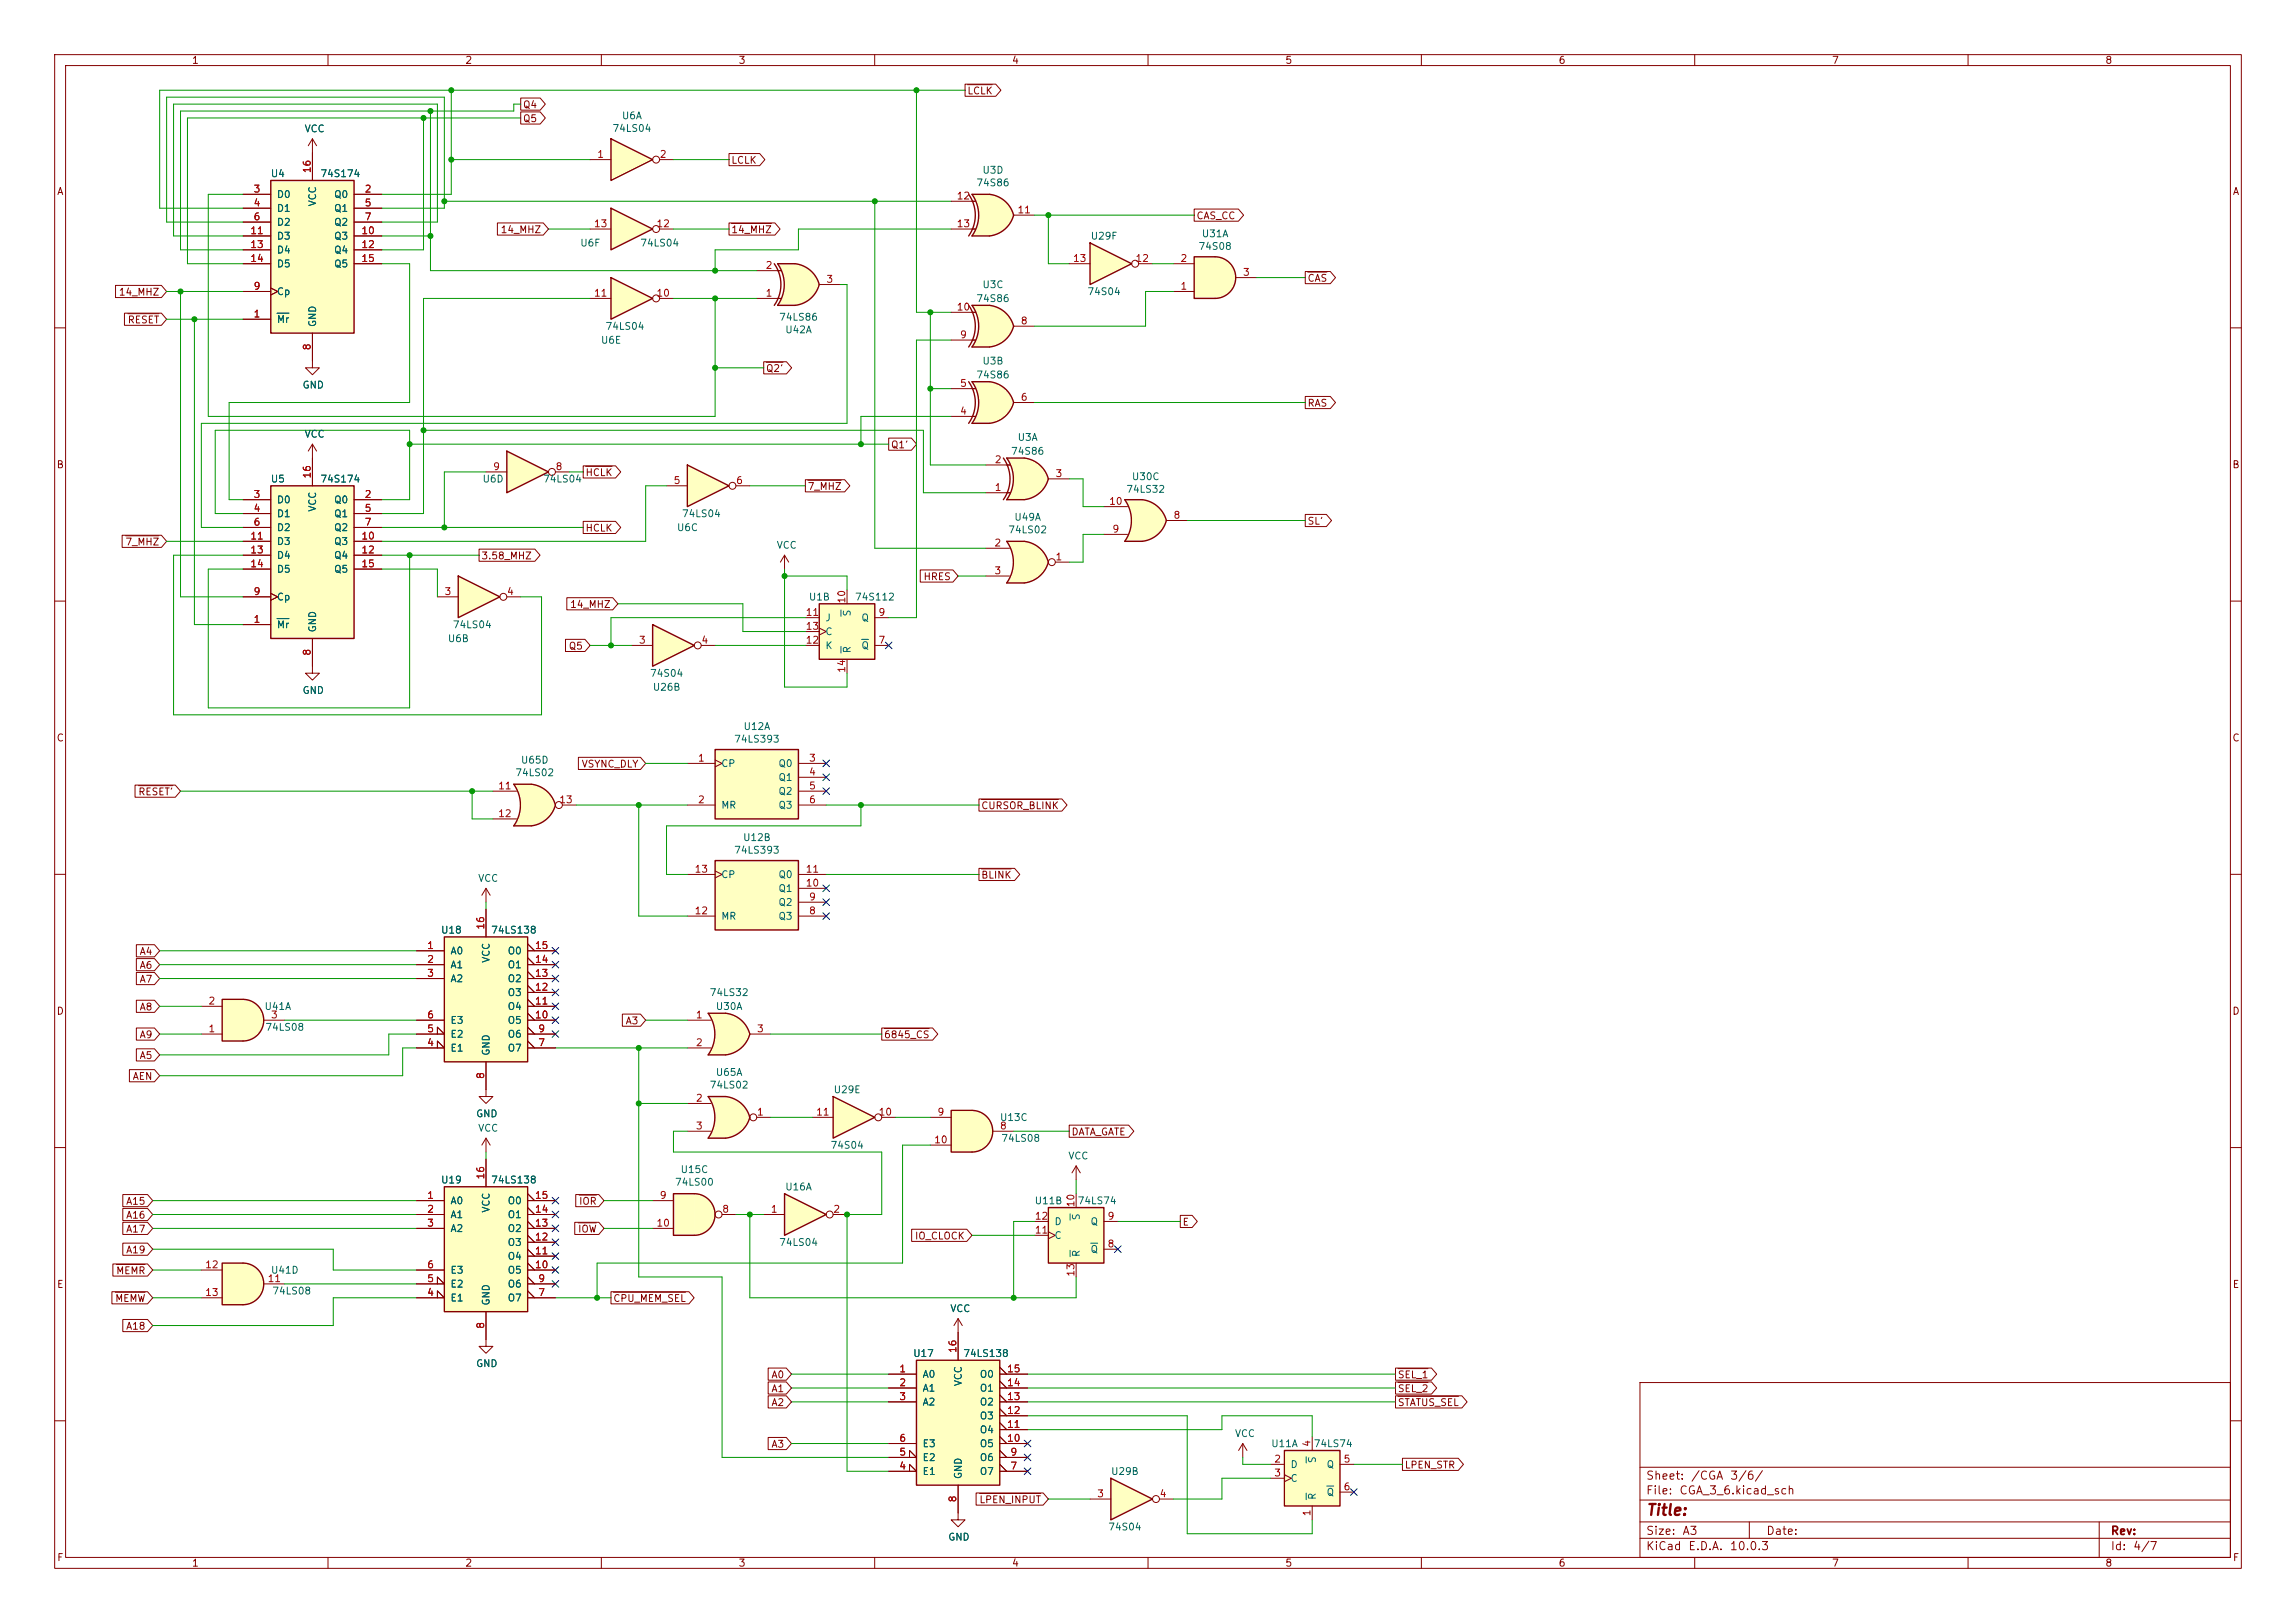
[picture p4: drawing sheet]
<svg xmlns="http://www.w3.org/2000/svg" width="420mm" height="297mm" viewBox="0 0 420 297" stroke-linecap="round" stroke-linejoin="round" font-family="sans-serif">
<defs><g id="words">
<text font-size="2" fill="#840000" x="301" y="277.8">Title:</text>
<g font-size="1.5" fill="#840000">
<text x="301" y="273.8">File:</text>
<text x="301" y="271.1">Sheet:</text>
<text x="307.1" y="273.8">CGA_3_6.kicad_sch</text>
<text x="309.2" y="271.1">/CGA</text>
<text x="316.4" y="271.1">3/6/</text>
<text x="301" y="281.2">Size:</text>
<text x="307.6" y="281.2">A3</text>
<text x="323" y="281.2">Date:</text>
<text x="386" y="281.2">Rev:</text>
<text x="301" y="284">KiCad</text>
<text x="308.7" y="284">E.D.A.</text>
<text x="316.3" y="284">10.0.3</text>
<text x="386" y="284">Id:</text>
<text x="390.1" y="284">4/7</text>
</g>
<g font-size="1.3" fill="#840000">
<text x="35" y="12">1</text>
<text x="85" y="12">2</text>
<text x="135" y="12">3</text>
<text x="185" y="12">4</text>
<text x="235" y="12">5</text>
<text x="285" y="12">6</text>
<text x="335" y="12">7</text>
<text x="385" y="12">8</text>
<text x="176.8" y="17.6">LCLK</text>
<text x="95.6" y="20.1">Q4</text>
<text x="95.6" y="22.7">Q5</text>
<text x="10.3" y="36">A</text>
<text x="133.7" y="30.3">LCLK</text>
<text x="408.3" y="36">A</text>
<text x="218.8" y="40.4">CAS_CC</text>
<text x="91.5" y="43">14_MHZ</text>
<text x="133.7" y="43">14_MHZ</text>
<text x="239.1" y="51.9">CAS</text>
<text x="21.6" y="54.4">14_MHZ</text>
<text x="23.3" y="59.5">RESET</text>
<text x="140" y="68.4">Q2'</text>
<text x="239.1" y="74.7">RAS</text>
<text x="162.9" y="82.3">Q1'</text>
<text x="10.3" y="86">B</text>
<text x="107" y="87.4">HCLK</text>
<text x="147.6" y="90">7_MHZ</text>
<text x="408.2" y="86">B</text>
<text x="22.8" y="100.1">7_MHZ</text>
<text x="107" y="97.6">HCLK</text>
<text x="239.1" y="96.3">SL'</text>
<text x="87.9" y="102.7">3.58_MHZ</text>
<text x="168.8" y="106.5">HRES</text>
<text x="104.2" y="111.6">14_MHZ</text>
<text x="103.9" y="119.2">Q5</text>
<text x="10.3" y="136">C</text>
<text x="408.2" y="136">C</text>
<text x="106.3" y="140.8">VSYNC_DLY</text>
<text x="25.2" y="145.8">RESET'</text>
<text x="179.4" y="148.4">CURSOR_BLINK</text>
<text x="179.4" y="161.1">BLINK</text>
<text x="25.4" y="177.6">A6</text>
<text x="25.4" y="175.1">A4</text>
<text x="10.3" y="186">D</text>
<text x="25.4" y="185.2">A8</text>
<text x="25.4" y="180.1">A7</text>
<text x="408.2" y="186">D</text>
<text x="25.4" y="190.3">A9</text>
<text x="114.3" y="187.8">A3</text>
<text x="161.6" y="190.3">6845_CS</text>
<text x="24.2" y="197.9">AEN</text>
<text x="25.4" y="194.1">A5</text>
<text x="195.9" y="208.1">DATA_GATE</text>
<text x="23" y="220.8">A15</text>
<text x="105.8" y="220.8">IOR</text>
<text x="23" y="223.3">A16</text>
<text x="23" y="225.9">A17</text>
<text x="105.6" y="225.9">IOW</text>
<text x="167.3" y="227.1">IO_CLOCK</text>
<text x="216.2" y="224.6">E</text>
<text x="21.1" y="233.5">MEMR</text>
<text x="23" y="229.7">A19</text>
<text x="10.3" y="236">E</text>
<text x="21" y="238.6">MEMW</text>
<text x="112.1" y="238.6">CPU_MEM_SEL</text>
<text x="408.3" y="236">E</text>
<text x="23" y="243.6">A18</text>
<text x="141" y="257.6">A2</text>
<text x="141" y="255.1">A1</text>
<text x="141" y="252.5">A0</text>
<text x="255.6" y="255.1">SEL_2</text>
<text x="255.6" y="252.5">SEL_1</text>
<text x="255.6" y="257.6">STATUS_SEL</text>
<text x="141" y="265.2">A3</text>
<text x="256.9" y="269">LPEN_STR</text>
<text x="179" y="275.4">LPEN_INPUT</text>
<text x="10.3" y="286">F</text>
<text x="35" y="287">1</text>
<text x="85" y="287">2</text>
<text x="135" y="287">3</text>
<text x="185" y="287">4</text>
<text x="235" y="287">5</text>
<text x="285" y="287">6</text>
<text x="335" y="287">7</text>
<text x="385" y="287">8</text>
<text x="408.3" y="286">F</text>
</g>
<g font-size="1.3" fill="#006464">
<text x="113.7" y="22.1">U6A</text>
<text x="55.6" y="24.5">VCC</text>
<text x="111.9" y="24.4">74LS04</text>
<text x="49.4" y="32.7">U4</text>
<text x="58.5" y="32.7">74S174</text>
<text x="178.5" y="34.4">74S86</text>
<text x="179.6" y="32.1">U3D</text>
<text x="50.5" y="36.5">D0</text>
<text x="50.5" y="39.1">D1</text>
<text x="50.5" y="41.6">D2</text>
<text x="58.1" y="37.9" transform="rotate(-90 58.1 37.9)">VCC</text>
<text x="61" y="36.5">Q0</text>
<text x="61" y="39.1">Q1</text>
<text x="61" y="41.6">Q2</text>
<text x="50.5" y="44.2">D3</text>
<text x="50.5" y="46.7">D4</text>
<text x="61" y="44.2">Q3</text>
<text x="61" y="46.7">Q4</text>
<text x="106" y="45.4">U6F</text>
<text x="117" y="45.4">74LS04</text>
<text x="199.4" y="44.2">U29F</text>
<text x="219.1" y="46">74S08</text>
<text x="219.7" y="43.7">U31A</text>
<text x="50.5" y="49.2">D5</text>
<text x="61" y="49.2">Q5</text>
<text x="179.6" y="53">U3C</text>
<text x="50.5" y="59.4">Mr</text>
<text x="50.5" y="54.3">Cp</text>
<text x="58.1" y="59.9" transform="rotate(-90 58.1 59.9)">GND</text>
<text x="142.4" y="59">74LS86</text>
<text x="178.5" y="55.6">74S86</text>
<text x="198.8" y="54.3">74S04</text>
<text x="109.8" y="63.2">U6E</text>
<text x="110.7" y="60.7">74LS04</text>
<text x="143.5" y="61.3">U42A</text>
<text x="55.2" y="71.4">GND</text>
<text x="178.5" y="69.6">74S86</text>
<text x="179.6" y="67">U3B</text>
<text x="55.6" y="80.4">VCC</text>
<text x="184.8" y="83.5">74S86</text>
<text x="186" y="81">U3A</text>
<text x="49.4" y="88.6">U5</text>
<text x="58.5" y="88.6">74S174</text>
<text x="88.2" y="88.6">U6D</text>
<text x="99.2" y="88.6">74LS04</text>
<text x="206.9" y="88.2">U30C</text>
<text x="50.5" y="92.4">D0</text>
<text x="50.5" y="95">D1</text>
<text x="58.1" y="93.7" transform="rotate(-90 58.1 93.7)">VCC</text>
<text x="61" y="92.4">Q0</text>
<text x="61" y="95">Q1</text>
<text x="124.6" y="95">74LS04</text>
<text x="185.4" y="95.6">U49A</text>
<text x="205.9" y="90.5">74LS32</text>
<text x="50.5" y="97.5">D2</text>
<text x="50.5" y="100">D3</text>
<text x="61" y="97.5">Q2</text>
<text x="61" y="100">Q3</text>
<text x="123.7" y="97.5">U6C</text>
<text x="142" y="100.7">VCC</text>
<text x="184.3" y="97.9">74LS02</text>
<text x="50.5" y="102.6">D4</text>
<text x="50.5" y="105.1">D5</text>
<text x="61" y="102.6">Q4</text>
<text x="61" y="105.1">Q5</text>
<text x="50.5" y="110.2">Cp</text>
<text x="147.9" y="110.2">U1B</text>
<text x="155.9" y="112.9" transform="rotate(-90 155.9 112.9)">S</text>
<text x="156.3" y="110.2">74S112</text>
<text x="50.5" y="115.3">Mr</text>
<text x="58.1" y="115.8" transform="rotate(-90 58.1 115.8)">GND</text>
<text x="81.8" y="117.8">U6B</text>
<text x="82.7" y="115.3">74LS04</text>
<text x="150.9" y="114">J</text>
<text x="150.9" y="119.1">K</text>
<text x="150.9" y="116.5">C</text>
<text x="155.9" y="119.6" transform="rotate(-90 155.9 119.6)">R</text>
<text x="157.5" y="119.1">Q</text>
<text x="157.5" y="114">Q</text>
<text x="118.8" y="124.2">74S04</text>
<text x="55.2" y="127.3">GND</text>
<text x="119.3" y="126.7">U26B</text>
<text x="134.2" y="136.2">74LS393</text>
<text x="135.9" y="133.9">U12A</text>
<text x="94.2" y="142.3">74LS02</text>
<text x="95.2" y="140">U65D</text>
<text x="131.8" y="140.7">CP</text>
<text x="142.3" y="140.7">Q0</text>
<text x="142.3" y="143.2">Q1</text>
<text x="131.8" y="148.3">MR</text>
<text x="142.3" y="145.8">Q2</text>
<text x="142.3" y="148.3">Q3</text>
<text x="135.8" y="154.2">U12B</text>
<text x="87.4" y="161.7">VCC</text>
<text x="131.8" y="161">CP</text>
<text x="134.2" y="156.5">74LS393</text>
<text x="142.3" y="161">Q0</text>
<text x="142.3" y="166.1">Q2</text>
<text x="142.3" y="163.5">Q1</text>
<text x="80.6" y="171.2">U18</text>
<text x="89.7" y="171.2">74LS138</text>
<text x="131.8" y="168.6">MR</text>
<text x="142.3" y="168.6">Q3</text>
<text x="82.3" y="175">A0</text>
<text x="82.3" y="177.5">A1</text>
<text x="89.9" y="176.3" transform="rotate(-90 89.9 176.3)">VCC</text>
<text x="92.8" y="177.5">O1</text>
<text x="92.8" y="175">O0</text>
<text x="48.3" y="185.1">U41A</text>
<text x="82.3" y="180">A2</text>
<text x="92.8" y="185.1">O4</text>
<text x="92.8" y="182.6">O3</text>
<text x="92.8" y="180">O2</text>
<text x="129.7" y="182.6">74LS32</text>
<text x="130.8" y="185.1">U30A</text>
<text x="48.4" y="188.9">74LS08</text>
<text x="82.3" y="190.2">E2</text>
<text x="82.3" y="187.7">E3</text>
<text x="92.8" y="190.2">O6</text>
<text x="92.8" y="187.7">O5</text>
<text x="82.3" y="192.7">E1</text>
<text x="89.9" y="193.3" transform="rotate(-90 89.9 193.3)">GND</text>
<text x="92.8" y="192.7">O7</text>
<text x="130.8" y="197.2">U65A</text>
<text x="129.7" y="199.5">74LS02</text>
<text x="152.4" y="200.4">U29E</text>
<text x="87" y="204.8">GND</text>
<text x="87.4" y="207.4">VCC</text>
<text x="182.8" y="205.4">U13C</text>
<text x="183.1" y="209.3">74LS08</text>
<text x="124.4" y="215">U15C</text>
<text x="151.8" y="210.5">74S04</text>
<text x="195.3" y="212.5">VCC</text>
<text x="80.6" y="216.9">U19</text>
<text x="82.3" y="220.7">A0</text>
<text x="89.7" y="216.9">74LS138</text>
<text x="92.8" y="220.7">O0</text>
<text x="123.4" y="217.3">74LS00</text>
<text x="143.5" y="218.1">U16A</text>
<text x="189.2" y="220.7">U11B</text>
<text x="197" y="220.7">74LS74</text>
<text x="82.3" y="223.2">A1</text>
<text x="82.3" y="225.8">A2</text>
<text x="89.9" y="222" transform="rotate(-90 89.9 222)">VCC</text>
<text x="92.8" y="225.8">O2</text>
<text x="92.8" y="223.2">O1</text>
<text x="192.8" y="227">C</text>
<text x="192.8" y="224.5">D</text>
<text x="197.8" y="223.4" transform="rotate(-90 197.8 223.4)">S</text>
<text x="199.4" y="224.5">Q</text>
<text x="49.5" y="233.4">U41D</text>
<text x="82.3" y="233.4">E3</text>
<text x="92.8" y="233.4">O5</text>
<text x="92.8" y="230.8">O4</text>
<text x="92.8" y="228.3">O3</text>
<text x="142.4" y="228.3">74LS04</text>
<text x="197.8" y="230.1" transform="rotate(-90 197.8 230.1)">R</text>
<text x="199.4" y="229.6">Q</text>
<text x="49.7" y="237.2">74LS08</text>
<text x="82.3" y="238.5">E1</text>
<text x="82.3" y="235.9">E2</text>
<text x="89.9" y="239" transform="rotate(-90 89.9 239)">GND</text>
<text x="92.8" y="238.5">O7</text>
<text x="92.8" y="235.9">O6</text>
<text x="173.7" y="240.4">VCC</text>
<text x="87" y="250.5">GND</text>
<text x="166.9" y="248.6">U17</text>
<text x="176.1" y="248.6">74LS138</text>
<text x="168.7" y="252.4">A0</text>
<text x="168.7" y="255">A1</text>
<text x="168.7" y="257.5">A2</text>
<text x="176.2" y="253.8" transform="rotate(-90 176.2 253.8)">VCC</text>
<text x="179.1" y="257.5">O2</text>
<text x="179.1" y="255">O1</text>
<text x="179.1" y="252.4">O0</text>
<text x="179.1" y="262.6">O4</text>
<text x="179.1" y="260.1">O3</text>
<text x="225.8" y="263.3">VCC</text>
<text x="168.7" y="267.7">E2</text>
<text x="168.7" y="265.1">E3</text>
<text x="179.1" y="267.7">O6</text>
<text x="179.1" y="265.1">O5</text>
<text x="232.4" y="265.1">U11A</text>
<text x="236" y="268.9">D</text>
<text x="240.2" y="265.1">74LS74</text>
<text x="241" y="267.9" transform="rotate(-90 241 267.9)">S</text>
<text x="242.6" y="268.9">Q</text>
<text x="168.7" y="270.2">E1</text>
<text x="176.2" y="270.8" transform="rotate(-90 176.2 270.8)">GND</text>
<text x="179.1" y="270.2">O7</text>
<text x="203.1" y="270.2">U29B</text>
<text x="236" y="271.5">C</text>
<text x="241" y="274.6" transform="rotate(-90 241 274.6)">R</text>
<text x="242.6" y="274">Q</text>
<text x="202.6" y="280.4">74S04</text>
<text x="173.4" y="282.2">GND</text>
</g>
<g font-size="1.3" fill="#a90000">
<text x="109.1" y="29.2">1</text>
<text x="120.6" y="29.2">2</text>
<text x="46.3" y="35.5">3</text>
<text x="57.1" y="31.8" transform="rotate(-90 57.1 31.8)">16</text>
<text x="66.6" y="35.5">2</text>
<text x="46.3" y="38.1">4</text>
<text x="46.3" y="40.6">6</text>
<text x="66.6" y="38.1">5</text>
<text x="66.6" y="40.6">7</text>
<text x="108.5" y="41.9">13</text>
<text x="120" y="41.9">12</text>
<text x="174.9" y="36.8">12</text>
<text x="174.9" y="41.9">13</text>
<text x="186" y="39.3">11</text>
<text x="45.7" y="43.2">11</text>
<text x="45.7" y="45.7">13</text>
<text x="66" y="43.2">10</text>
<text x="66" y="45.7">12</text>
<text x="45.7" y="48.2">14</text>
<text x="46.3" y="53.3">9</text>
<text x="66" y="48.2">15</text>
<text x="139.9" y="49.5">2</text>
<text x="151.1" y="52">3</text>
<text x="196.2" y="48.2">13</text>
<text x="207.6" y="48.2">12</text>
<text x="215.8" y="53.3">1</text>
<text x="215.8" y="48.2">2</text>
<text x="227.3" y="50.8">3</text>
<text x="46.3" y="58.4">1</text>
<text x="108.5" y="54.6">11</text>
<text x="120" y="54.6">10</text>
<text x="139.9" y="54.6">1</text>
<text x="174.9" y="57.1">10</text>
<text x="186.6" y="59.7">8</text>
<text x="57.1" y="64.2" transform="rotate(-90 57.1 64.2)">8</text>
<text x="175.5" y="62.2">9</text>
<text x="175.5" y="71.1">5</text>
<text x="175.5" y="76.2">4</text>
<text x="186.6" y="73.6">6</text>
<text x="57.1" y="87.7" transform="rotate(-90 57.1 87.7)">16</text>
<text x="90.1" y="86.3">9</text>
<text x="101.5" y="86.3">8</text>
<text x="123.1" y="88.9">5</text>
<text x="134.5" y="88.9">6</text>
<text x="181.9" y="85.1">2</text>
<text x="193" y="87.6">3</text>
<text x="46.3" y="91.4">3</text>
<text x="46.3" y="94">4</text>
<text x="66.6" y="91.4">2</text>
<text x="66.6" y="94">5</text>
<text x="181.9" y="90.1">1</text>
<text x="202.8" y="92.7">10</text>
<text x="214.6" y="95.2">8</text>
<text x="45.7" y="99">11</text>
<text x="45.7" y="101.6">13</text>
<text x="46.3" y="96.5">6</text>
<text x="66" y="99">10</text>
<text x="66" y="101.6">12</text>
<text x="66.6" y="96.5">7</text>
<text x="181.8" y="100.3">2</text>
<text x="203.4" y="97.8">9</text>
<text x="45.7" y="104.1">14</text>
<text x="66" y="104.1">15</text>
<text x="181.8" y="105.4">3</text>
<text x="193" y="102.8">1</text>
<text x="46.3" y="109.2">9</text>
<text x="81.2" y="109.2">3</text>
<text x="92.6" y="109.2">4</text>
<text x="147.3" y="113">11</text>
<text x="154.9" y="110.5" transform="rotate(-90 154.9 110.5)">10</text>
<text x="160.6" y="113">9</text>
<text x="46.3" y="114.3">1</text>
<text x="116.8" y="118.1">3</text>
<text x="128.2" y="118.1">4</text>
<text x="147.3" y="118.1">12</text>
<text x="147.3" y="115.5">13</text>
<text x="160.6" y="118.1">7</text>
<text x="57.1" y="120.1" transform="rotate(-90 57.1 120.1)">8</text>
<text x="154.9" y="123.2" transform="rotate(-90 154.9 123.2)">14</text>
<text x="127.6" y="139.7">1</text>
<text x="147.9" y="139.7">3</text>
<text x="147.9" y="142.2">4</text>
<text x="91" y="144.8">11</text>
<text x="91" y="149.8">12</text>
<text x="102.2" y="147.3">13</text>
<text x="127.6" y="147.3">2</text>
<text x="147.9" y="144.8">5</text>
<text x="147.9" y="147.3">6</text>
<text x="127" y="160">13</text>
<text x="147.3" y="160">11</text>
<text x="127" y="167.6">12</text>
<text x="147.3" y="162.5">10</text>
<text x="147.9" y="167.6">8</text>
<text x="147.9" y="165.1">9</text>
<text x="78" y="174">1</text>
<text x="88.9" y="170.2" transform="rotate(-90 88.9 170.2)">16</text>
<text x="97.7" y="174">15</text>
<text x="78" y="176.5">2</text>
<text x="78" y="179">3</text>
<text x="97.7" y="179">13</text>
<text x="97.7" y="176.5">14</text>
<text x="38" y="184.1">2</text>
<text x="97.7" y="184.1">11</text>
<text x="97.7" y="181.6">12</text>
<text x="38" y="189.2">1</text>
<text x="49.5" y="186.7">3</text>
<text x="78" y="191.7">4</text>
<text x="78" y="189.2">5</text>
<text x="78" y="186.7">6</text>
<text x="97.7" y="186.7">10</text>
<text x="98.4" y="191.7">7</text>
<text x="98.4" y="189.2">9</text>
<text x="127.2" y="186.7">1</text>
<text x="127.2" y="191.7">2</text>
<text x="138.4" y="189.2">3</text>
<text x="88.9" y="197.6" transform="rotate(-90 88.9 197.6)">8</text>
<text x="127.2" y="201.9">2</text>
<text x="127.2" y="207">3</text>
<text x="138.4" y="204.4">1</text>
<text x="149.2" y="204.4">11</text>
<text x="160.6" y="204.4">10</text>
<text x="170.8" y="209.5">10</text>
<text x="171.4" y="204.4">9</text>
<text x="182.8" y="207">8</text>
<text x="88.9" y="215.9" transform="rotate(-90 88.9 215.9)">16</text>
<text x="78" y="219.7">1</text>
<text x="97.7" y="219.7">15</text>
<text x="120.6" y="219.7">9</text>
<text x="196.8" y="221" transform="rotate(-90 196.8 221)">10</text>
<text x="78" y="222.2">2</text>
<text x="78" y="224.8">3</text>
<text x="97.7" y="227.3">12</text>
<text x="97.7" y="224.8">13</text>
<text x="97.7" y="222.2">14</text>
<text x="120" y="224.8">10</text>
<text x="132" y="222.2">8</text>
<text x="140.9" y="222.2">1</text>
<text x="152.3" y="222.2">2</text>
<text x="189.2" y="226">11</text>
<text x="189.2" y="223.5">12</text>
<text x="202.5" y="223.5">9</text>
<text x="37.4" y="232.4">12</text>
<text x="78" y="232.4">6</text>
<text x="97.7" y="232.4">10</text>
<text x="97.7" y="229.8">11</text>
<text x="196.8" y="233.7" transform="rotate(-90 196.8 233.7)">13</text>
<text x="202.5" y="228.6">8</text>
<text x="37.4" y="237.5">13</text>
<text x="48.9" y="234.9">11</text>
<text x="78" y="237.5">4</text>
<text x="78" y="234.9">5</text>
<text x="98.4" y="237.5">7</text>
<text x="98.4" y="234.9">9</text>
<text x="88.9" y="243.3" transform="rotate(-90 88.9 243.3)">8</text>
<text x="164.4" y="251.4">1</text>
<text x="175.2" y="247.7" transform="rotate(-90 175.2 247.7)">16</text>
<text x="184.1" y="251.4">15</text>
<text x="164.4" y="254">2</text>
<text x="164.4" y="256.5">3</text>
<text x="184.1" y="256.5">13</text>
<text x="184.1" y="254">14</text>
<text x="184.1" y="261.6">11</text>
<text x="184.1" y="259.1">12</text>
<text x="164.4" y="269.2">4</text>
<text x="164.4" y="266.7">5</text>
<text x="164.4" y="264.1">6</text>
<text x="184.1" y="264.1">10</text>
<text x="184.7" y="269.2">7</text>
<text x="184.7" y="266.7">9</text>
<text x="233" y="267.9">2</text>
<text x="240" y="264.9" transform="rotate(-90 240 264.9)">4</text>
<text x="245.7" y="267.9">5</text>
<text x="175.2" y="275" transform="rotate(-90 175.2 275)">8</text>
<text x="200.6" y="274.3">3</text>
<text x="212" y="274.3">4</text>
<text x="233" y="270.5">3</text>
<text x="245.7" y="273">6</text>
<text x="240" y="277.6" transform="rotate(-90 240 277.6)">1</text>
</g>
</g></defs>
<g fill="none" stroke="#840000" stroke-width=".18">
<path d="M10 10h400v277h-400zM12 12h396v273h-396zM60 10v2M110 10v2M160 10v2M210 10v2M260 10v2M310 10v2M360 10v2M10 60h2M408 60h2M10 110h2"/>
<path d="M408 110h2M10 160h2M408 160h2M10 210h2M408 210h2M300 253h108v32h-108zM10 260h2M300 278.5h108M300 274.5h108M300 268.5h108M320 278.5v3M384 278.5v6.5"/>
<path d="M408 260h2M60 285v2M110 285v2M160 285v2M210 285v2M260 285v2M300 281.5h108M310 285v2M360 285v2"/>
</g>
<path d="M94 143.5h3.2M94 151.1h3.2" fill="none" stroke="#ffffc2" stroke-width=".18"/>
<g fill="#ffffc2" stroke="#ffffc2" stroke-width=".18">
<path d="M96.6 146l5 1.3a5.2 5.2 0 0 1-4.4 3.8z"/>
<path d="M97.2 143.5a5.1 5.1 0 0 1 4.4 3.8l-5 1.3z"/>
</g>
<path d="M94 143.5h3.2v7.6h-3.2a6.7 6.7 0 0 0 0-7.6z" fill="#ffffc2"/>
<path d="M101.6 147.3a5.2 5.2 0 0 1-4.4 3.8h-3.2a6.6 6.6 0 0 0 0-7.6h3.2a5.1 5.1 0 0 1 4.4 3.8" fill="none" stroke="#840000" stroke-width=".25"/>
<g fill="none" stroke="#840000" stroke-width=".18">
<path d="M90.2 144.8h4.3M90.2 149.9h4.3M102.9 147.3h2.5"/>
<circle cx="102.2" cy="147.3" r=".63"/>
</g>
<path d="M149.9 110.5h10.1v10.2h-10.1z" fill="#ffffc2"/>
<path d="M149.9 110.5h10.1v10.2h-10.1z" fill="none" stroke="#840000" stroke-width=".25"/>
<path d="M147.3 118.1h2.6M147.3 113h2.6M147.3 115.6h2.6M149.9 114.9l1.2 .7-1.2 .6M154.9 108v2.5M160 118.1h2.6M160 113h2.6M154.9 120.7v2.5" fill="none" stroke="#840000" stroke-width=".18"/>
<path d="M153.8 111.6v1.2M153.8 118.3v1.2M157.6 117h1.3" fill="none" stroke="#006464" stroke-width=".18"/>
<path d="M49.5 33h15.3v28h-15.3z" fill="#ffffc2"/>
<path d="M49.5 33h15.3v28h-15.3z" fill="none" stroke="#840000" stroke-width=".25"/>
<g fill="none" stroke="#840000" stroke-width=".18">
<path d="M44.4 35.6h5.1M44.4 38.1h5.1M57.1 27.9v5.1M64.8 35.6h5M64.8 38.1h5M44.4 58.4h5.1M44.4 40.6h5.1M44.4 53.3h5.1M44.4 43.2h5.1M44.4 45.7h5.1M44.4 48.3h5.1M49.5 52.7l1.3 .6-1.3 .7"/>
<path d="M64.8 40.6h5M64.8 43.2h5M64.8 45.7h5M64.8 48.3h5M57.1 61v5"/>
</g>
<path d="M50.7 57.3h2.2" fill="none" stroke="#006464" stroke-width=".18"/>
<path d="M130.8 157.5h15.2v12.7h-15.2z" fill="#ffffc2"/>
<path d="M130.8 157.5h15.2v12.7h-15.2z" fill="none" stroke="#840000" stroke-width=".25"/>
<path d="M130.8 159.4l1.3 .6-1.3 .7M125.7 167.6h5.1M125.7 160h5.1M146 167.6h5.1M146 165.1h5.1M146 162.6h5.1M146 160h5.1" fill="none" stroke="#840000" stroke-width=".18"/>
<path d="M129.5 185.4h3.2M129.5 193h3.2" fill="none" stroke="#ffffc2" stroke-width=".18"/>
<g fill="#ffffc2" stroke="#ffffc2" stroke-width=".18">
<path d="M132.1 187.9l5.1 1.3a5.2 5.2 0 0 1-4.5 3.8z"/>
<path d="M132.7 185.4a5.1 5.1 0 0 1 4.5 3.8l-5 1.3z"/>
</g>
<path d="M129.5 185.4h3.2v7.6h-3.2a6.7 6.7 0 0 0 0-7.6z" fill="#ffffc2"/>
<path d="M132.7 185.4h-3.2a6.6 6.6 0 0 1 0 7.6h3.2M132.7 185.4a5.2 5.2 0 0 1 4.5 3.8 5.2 5.2 0 0 1-4.5 3.8" fill="none" stroke="#840000" stroke-width=".25"/>
<path d="M125.7 186.7h4.3M125.7 191.8h4.3M137.2 189.2h3.8" fill="none" stroke="#840000" stroke-width=".18"/>
<path d="M129.5 200.7h3.2M129.5 208.3h3.2" fill="none" stroke="#ffffc2" stroke-width=".18"/>
<g fill="#ffffc2" stroke="#ffffc2" stroke-width=".18">
<path d="M132.1 203.1l5.1 1.4a5.2 5.2 0 0 1-4.5 3.8z"/>
<path d="M132.7 200.7a5.1 5.1 0 0 1 4.5 3.8l-5 1.3z"/>
</g>
<path d="M129.5 200.7h3.2v7.6h-3.2a6.7 6.7 0 0 0 0-7.6z" fill="#ffffc2"/>
<path d="M132.7 200.7h-3.2a6.6 6.6 0 0 1 0 7.6h3.2M132.7 200.7a5.2 5.2 0 0 1 4.5 3.8 5.2 5.2 0 0 1-4.5 3.8" fill="none" stroke="#840000" stroke-width=".25"/>
<g fill="none" stroke="#840000" stroke-width=".18">
<path d="M125.7 201.9h4.3M125.7 207h4.3M138.4 204.5h2.6"/>
<circle cx="137.8" cy="204.5" r=".63"/>
</g>
<path d="M152.4 200.7l7.6 3.8-7.6 3.8z" fill="#ffffc2"/>
<path d="M152.4 200.7l7.6 3.8-7.6 3.8z" fill="none" stroke="#840000" stroke-width=".25"/>
<g fill="none" stroke="#840000" stroke-width=".18">
<path d="M148.6 204.5h3.8M161.3 204.5h2.5"/>
<circle cx="160.7" cy="204.5" r=".63"/>
</g>
<path d="M119.4 114.3l7.6 3.8-7.6 3.8z" fill="#ffffc2"/>
<path d="M119.4 114.3l7.6 3.8-7.6 3.8z" fill="none" stroke="#840000" stroke-width=".25"/>
<g fill="none" stroke="#840000" stroke-width=".18">
<path d="M115.6 118.1h3.8M128.3 118.1h2.5"/>
<circle cx="127.6" cy="118.1" r=".63"/>
</g>
<path d="M177.8 203.2a3.8 3.8 0 0 1 3.8 3.8 3.8 3.8 0 0 1-3.8 3.8z" fill="#ffffc2" stroke="#ffffc2" stroke-width=".18"/>
<path d="M174 203.2h3.8v7.6h-3.8z" fill="#ffffc2"/>
<path d="M174 203.2h3.8a3.8 3.8 0 0 1 3.8 3.8 3.8 3.8 0 0 1-3.8 3.8h-3.8z" fill="none" stroke="#840000" stroke-width=".25"/>
<path d="M143.5 101.6l-.8 1.3M143.5 101.6l.8 1.3M143.5 101.6v2.5M88.9 162.6l-.8 1.2M88.9 162.6l.8 1.2M88.9 162.6v2.5M170.2 204.5h3.8M170.2 209.6h3.8M181.6 207h3.8" fill="none" stroke="#840000" stroke-width=".18"/>
<path d="M44.4 182.9a3.8 3.8 0 0 1 3.8 3.8 3.8 3.8 0 0 1-3.8 3.8z" fill="#ffffc2" stroke="#ffffc2" stroke-width=".18"/>
<path d="M40.6 182.9h3.8v7.6h-3.8z" fill="#ffffc2"/>
<path d="M40.6 182.9h3.8a3.8 3.8 0 0 1 3.8 3.8 3.8 3.8 0 0 1-3.8 3.8h-3.8z" fill="none" stroke="#840000" stroke-width=".25"/>
<path d="M36.8 189.2h3.8M36.8 184.2h3.8M48.3 186.7h3.8" fill="none" stroke="#840000" stroke-width=".18"/>
<path d="M81.3 171.5h15.2v22.8h-15.2z" fill="#ffffc2"/>
<path d="M81.3 171.5h15.2v22.8h-15.2z" fill="none" stroke="#840000" stroke-width=".25"/>
<g fill="none" stroke="#840000" stroke-width=".18">
<path d="M76.2 174h5.1M76.2 176.5h5.1M76.2 179.1h5.1M88.9 166.4v5.1M96.5 174h5.1M96.5 176.5h5.1M96.5 179.1h5.1M96.5 177.8l1.3 1.3M96.5 175.3l1.3 1.2M96.5 172.7l1.3 1.3M76.2 191.8h5.1l-1.3-1.3v1.3M76.2 189.2h5.1l-1.3-1.2v1.2"/>
<path d="M76.2 186.7h5.1M88.9 194.3v5.1M96.5 191.8h5.1M96.5 189.2h5.1M96.5 186.7h5.1M96.5 190.5l1.3 1.3M96.5 188l1.3 1.2M96.5 185.4l1.3 1.3M96.5 184.2h5.1M96.5 182.9l1.3 1.3M96.5 181.6h5.1M96.5 180.3l1.3 1.3"/>
</g>
<path d="M143.5 218.4l7.6 3.8-7.6 3.9z" fill="#ffffc2"/>
<path d="M143.5 218.4l7.6 3.8-7.6 3.9z" fill="none" stroke="#840000" stroke-width=".25"/>
<g fill="none" stroke="#840000" stroke-width=".18">
<path d="M139.7 222.2h3.8M152.4 222.2h2.5"/>
<circle cx="151.8" cy="222.2" r=".63"/>
</g>
<path d="M127 218.4a3.8 3.8 0 0 1 3.8 3.8 3.8 3.8 0 0 1-3.8 3.9z" fill="#ffffc2" stroke="#ffffc2" stroke-width=".18"/>
<path d="M123.2 218.4h3.8v7.7h-3.8z" fill="#ffffc2"/>
<path d="M123.2 218.4h3.8a3.8 3.8 0 0 1 3.8 3.8 3.8 3.8 0 0 1-3.8 3.9h-3.8z" fill="none" stroke="#840000" stroke-width=".25"/>
<g fill="none" stroke="#840000" stroke-width=".18">
<path d="M57.1 25.4l-.7 1.3M57.1 25.4l.8 1.3M57.1 25.4v2.5M88.9 199.4v1.3h1.3l-1.3 1.2-1.3-1.2h1.3M119.4 219.7h3.8M119.4 224.8h3.8M132.1 222.2h2.5M175.3 276.9v1.2h1.2l-1.2 1.3-1.3-1.3h1.3"/>
<circle cx="131.4" cy="222.2" r=".63"/>
</g>
<path d="M205.7 99.1h3.2M205.7 91.4h3.2" fill="none" stroke="#ffffc2" stroke-width=".18"/>
<g fill="#ffffc2" stroke="#ffffc2" stroke-width=".18">
<path d="M208.9 91.4a5.2 5.2 0 0 1 4.5 3.9l-5.1 1.3z"/>
<path d="M208.4 94l5 1.2a5.1 5.1 0 0 1-4.5 3.9z"/>
</g>
<path d="M205.7 91.4h3.2v7.7h-3.2a6.6 6.6 0 0 0 0-7.7z" fill="#ffffc2"/>
<path d="M208.9 91.4h-3.2a6.6 6.6 0 0 1 0 7.7h3.2M208.9 91.4a5.2 5.2 0 0 1 4.5 3.9M213.4 95.2a5.1 5.1 0 0 1-4.5 3.9" fill="none" stroke="#840000" stroke-width=".25"/>
<path d="M201.9 97.8h4.3M201.9 92.7h4.3M213.4 95.3h3.8" fill="none" stroke="#840000" stroke-width=".18"/>
<path d="M184.1 99.1h3.2M184.1 106.7h3.2" fill="none" stroke="#ffffc2" stroke-width=".18"/>
<g fill="#ffffc2" stroke="#ffffc2" stroke-width=".18">
<path d="M186.7 101.5l5.1 1.4a5.2 5.2 0 0 1-4.4 3.8z"/>
<path d="M187.4 99.1a5.1 5.1 0 0 1 4.4 3.8l-5 1.3z"/>
</g>
<path d="M184.1 99.1h3.2v7.6h-3.2a6.7 6.7 0 0 0 0-7.6z" fill="#ffffc2"/>
<path d="M187.3 99.1h-3.2a6.6 6.6 0 0 1 0 7.6h3.2M187.4 99.1a5.1 5.1 0 0 1 4.4 3.8M191.8 102.9a5.2 5.2 0 0 1-4.4 3.8" fill="none" stroke="#840000" stroke-width=".25"/>
<g fill="none" stroke="#840000" stroke-width=".18">
<path d="M180.3 100.3h4.4M180.3 105.4h4.4M193 102.9h2.6"/>
<circle cx="192.4" cy="102.9" r=".63"/>
</g>
<path d="M184.1 91.4h3.2M184.1 83.8h3.2" fill="none" stroke="#ffffc2" stroke-width=".18"/>
<g fill="#ffffc2" stroke="#ffffc2" stroke-width=".18">
<path d="M187.4 83.8a5.2 5.2 0 0 1 4.4 3.8l-5.1 1.4z"/>
<path d="M186.8 86.3l5 1.3a5.1 5.1 0 0 1-4.4 3.8z"/>
</g>
<path d="M184.1 83.8h3.2v7.6h-3.2a6.6 6.6 0 0 0 0-7.6z" fill="#ffffc2"/>
<path d="M183.5 83.8a6.6 6.6 0 0 1 0 7.6M187.3 83.8h-3.2a6.6 6.6 0 0 1 0 7.6h3.2M187.4 83.8a5.2 5.2 0 0 1 4.4 3.8 5.2 5.2 0 0 1-4.4 3.8" fill="none" stroke="#840000" stroke-width=".25"/>
<path d="M180.3 90.2h4.5M180.3 85.1h4.5M191.8 87.6h3.8" fill="none" stroke="#840000" stroke-width=".18"/>
<path d="M92.7 82.6l7.6 3.8-7.6 3.8z" fill="#ffffc2"/>
<path d="M92.7 82.6l7.6 3.8-7.6 3.8z" fill="none" stroke="#840000" stroke-width=".25"/>
<g fill="none" stroke="#840000" stroke-width=".18">
<path d="M88.9 86.4h3.8M101.6 86.4h2.5"/>
<circle cx="101" cy="86.4" r=".63"/>
</g>
<path d="M177.8 55.9h3.2M177.8 63.5h3.2" fill="none" stroke="#ffffc2" stroke-width=".18"/>
<g fill="#ffffc2" stroke="#ffffc2" stroke-width=".18">
<path d="M181 55.9a5.2 5.2 0 0 1 4.4 3.8l-5 1.3z"/>
<path d="M180.4 58.4l5 1.3a5.1 5.1 0 0 1-4.4 3.8z"/>
</g>
<path d="M177.8 55.9h3.2v7.6h-3.2a6.6 6.6 0 0 0 0-7.6z" fill="#ffffc2"/>
<path d="M177.2 55.9a6.6 6.6 0 0 1 0 7.6M181 55.9h-3.2a6.6 6.6 0 0 1 0 7.6h3.2M181 55.9a5.2 5.2 0 0 1 4.4 3.8M185.4 59.7a5.1 5.1 0 0 1-4.4 3.8" fill="none" stroke="#840000" stroke-width=".25"/>
<path d="M174 57.2h4.4M185.4 59.7h3.8M174 62.2h4.4" fill="none" stroke="#840000" stroke-width=".18"/>
<path d="M177.8 77.5h3.2M177.8 69.9h3.2" fill="none" stroke="#ffffc2" stroke-width=".18"/>
<g fill="#ffffc2" stroke="#ffffc2" stroke-width=".18">
<path d="M181 69.8a5.2 5.2 0 0 1 4.4 3.9l-5 1.3z"/>
<path d="M180.4 72.4l5 1.3a5.1 5.1 0 0 1-4.4 3.8z"/>
</g>
<path d="M177.8 69.9h3.2v7.6h-3.2a6.6 6.6 0 0 0 0-7.6z" fill="#ffffc2"/>
<path d="M177.2 69.9a6.6 6.6 0 0 1 0 7.6M181 69.9h-3.2a6.6 6.6 0 0 1 0 7.6h3.2M181 69.8a5.2 5.2 0 0 1 4.4 3.9M185.4 73.7a5.1 5.1 0 0 1-4.4 3.8" fill="none" stroke="#840000" stroke-width=".25"/>
<path d="M174 76.2h4.4M174 71.1h4.4M185.4 73.7h3.8" fill="none" stroke="#840000" stroke-width=".18"/>
<path d="M177.8 35.6h3.2M177.8 43.2h3.2" fill="none" stroke="#ffffc2" stroke-width=".18"/>
<g fill="#ffffc2" stroke="#ffffc2" stroke-width=".18">
<path d="M180.4 38l5 1.4a5.2 5.2 0 0 1-4.4 3.8z"/>
<path d="M181 35.6a5.1 5.1 0 0 1 4.4 3.8l-5 1.3z"/>
</g>
<path d="M177.8 35.6h3.2v7.6h-3.2a6.7 6.7 0 0 0 0-7.6z" fill="#ffffc2"/>
<path d="M177.2 35.6a6.6 6.6 0 0 1 0 7.6M181 35.6h-3.2a6.6 6.6 0 0 1 0 7.6h3.2M181 35.6a5.1 5.1 0 0 1 4.4 3.8M185.4 39.4a5.2 5.2 0 0 1-4.4 3.8" fill="none" stroke="#840000" stroke-width=".25"/>
<path d="M174 36.8h4.4M185.4 39.4h3.8M174 41.9h4.4" fill="none" stroke="#840000" stroke-width=".18"/>
<path d="M199.4 44.5l7.6 3.8-7.6 3.8z" fill="#ffffc2"/>
<path d="M199.4 44.5l7.6 3.8-7.6 3.8z" fill="none" stroke="#840000" stroke-width=".25"/>
<g fill="none" stroke="#840000" stroke-width=".18">
<path d="M195.6 48.3h3.8M208.3 48.3h2.5"/>
<circle cx="207.6" cy="48.3" r=".63"/>
</g>
<path d="M222.2 47a3.8 3.8 0 0 1 3.8 3.8 3.8 3.8 0 0 1-3.8 3.8z" fill="#ffffc2" stroke="#ffffc2" stroke-width=".18"/>
<path d="M218.4 47h3.8v7.6h-3.8z" fill="#ffffc2"/>
<path d="M218.4 47h3.8a3.8 3.8 0 0 1 3.8 3.8 3.8 3.8 0 0 1-3.8 3.8h-3.8z" fill="none" stroke="#840000" stroke-width=".25"/>
<path d="M214.6 53.3h3.8M214.6 48.3h3.8M226.1 50.8h3.8" fill="none" stroke="#840000" stroke-width=".18"/>
<path d="M83.8 105.4l7.6 3.8-7.6 3.8z" fill="#ffffc2"/>
<path d="M83.8 105.4l7.6 3.8-7.6 3.8z" fill="none" stroke="#840000" stroke-width=".25"/>
<g fill="none" stroke="#840000" stroke-width=".18">
<path d="M80 109.2h3.8M92.7 109.2h2.5"/>
<circle cx="92.1" cy="109.2" r=".63"/>
</g>
<path d="M125.7 85.1l7.6 3.8-7.6 3.8z" fill="#ffffc2"/>
<path d="M125.7 85.1l7.6 3.8-7.6 3.8z" fill="none" stroke="#840000" stroke-width=".25"/>
<g fill="none" stroke="#840000" stroke-width=".18">
<path d="M121.9 88.9h3.8M134.6 88.9h2.6M57.1 121.9v1.3h1.3l-1.3 1.3-1.2-1.3h1.2"/>
<circle cx="134" cy="88.9" r=".63"/>
</g>
<path d="M49.5 88.9h15.3v27.9h-15.3z" fill="#ffffc2"/>
<path d="M49.5 88.9h15.3v27.9h-15.3z" fill="none" stroke="#840000" stroke-width=".25"/>
<g fill="none" stroke="#840000" stroke-width=".18">
<path d="M57.1 66v1.3h1.3l-1.3 1.3-1.2-1.3h1.2M44.4 91.4h5.1M44.4 94h5.1M44.4 96.5h5.1M44.4 99.1h5.1M57.1 81.3v7.6M57.1 81.3l-.7 1.3M57.1 81.3l.8 1.3M64.8 91.4h5M64.8 94h5M64.8 96.5h5M64.8 99.1h5"/>
<path d="M44.4 114.3h5.1M44.4 109.2h5.1M44.4 101.6h5.1M44.4 104.1h5.1M49.5 108.6l1.3 .6-1.3 .7M57.1 116.8v5.1M64.8 101.6h5M64.8 104.1h5"/>
</g>
<path d="M50.7 113.2h2.2" fill="none" stroke="#006464" stroke-width=".18"/>
<path d="M111.8 38.1l7.6 3.8-7.6 3.8z" fill="#ffffc2"/>
<path d="M111.8 38.1l7.6 3.8-7.6 3.8z" fill="none" stroke="#840000" stroke-width=".25"/>
<g fill="none" stroke="#840000" stroke-width=".18">
<path d="M107.9 41.9h3.9M120.6 41.9h2.6"/>
<circle cx="120" cy="41.9" r=".63"/>
</g>
<path d="M130.8 137.2h15.2v12.7h-15.2z" fill="#ffffc2"/>
<path d="M130.8 137.2h15.2v12.7h-15.2z" fill="none" stroke="#840000" stroke-width=".25"/>
<path d="M125.7 139.7h5.1M130.8 139.1l1.3 .6-1.3 .6M146 139.7h5.1M125.7 147.3h5.1M146 147.3h5.1M146 142.2h5.1M146 144.8h5.1" fill="none" stroke="#840000" stroke-width=".18"/>
<path d="M191.8 221h10.1v10.1h-10.1z" fill="#ffffc2"/>
<path d="M191.8 221h10.1v10.1h-10.1z" fill="none" stroke="#840000" stroke-width=".25"/>
<path d="M196.8 213.4v2.5M196.8 218.4v2.6M196.8 213.4l-.7 1.2M196.8 213.4l.8 1.2M189.2 223.5h2.6M189.2 226.1h2.6M191.8 225.4l1.2 .7-1.2 .6M196.8 231.1v2.6M201.9 228.6h2.6M201.9 223.5h2.6" fill="none" stroke="#840000" stroke-width=".18"/>
<path d="M195.7 222.1v1.2M195.7 228.8v1.2M199.5 227.5h1.3" fill="none" stroke="#006464" stroke-width=".18"/>
<path d="M111.8 50.8l7.6 3.8-7.6 3.8z" fill="#ffffc2"/>
<path d="M111.8 50.8l7.6 3.8-7.6 3.8z" fill="none" stroke="#840000" stroke-width=".25"/>
<g fill="none" stroke="#840000" stroke-width=".18">
<path d="M107.9 54.6h3.9M120.6 54.6h2.6"/>
<circle cx="120" cy="54.6" r=".63"/>
</g>
<path d="M44.4 231.1a3.8 3.8 0 0 1 3.8 3.8 3.8 3.8 0 0 1-3.8 3.9z" fill="#ffffc2" stroke="#ffffc2" stroke-width=".18"/>
<path d="M40.6 231.1h3.8v7.7h-3.8z" fill="#ffffc2"/>
<path d="M40.6 231.1h3.8a3.8 3.8 0 0 1 3.8 3.8 3.8 3.8 0 0 1-3.8 3.9h-3.8z" fill="none" stroke="#840000" stroke-width=".25"/>
<path d="M36.8 232.4h3.8M36.8 237.5h3.8M48.3 234.9h3.8M227.3 264.2l-.7 1.2M227.3 264.2l.8 1.2M227.3 264.2v2.5" fill="none" stroke="#840000" stroke-width=".18"/>
<path d="M234.9 265.4h10.2v10.2h-10.2z" fill="#ffffc2"/>
<path d="M234.9 265.4h10.2v10.2h-10.2z" fill="none" stroke="#840000" stroke-width=".25"/>
<path d="M232.4 268h2.5M232.4 270.5h2.5M234.9 269.9l1.3 .6-1.3 .6M240 262.9v2.5M240 275.6v2.5M245.1 268h2.5M245.1 273h2.5" fill="none" stroke="#840000" stroke-width=".18"/>
<path d="M238.9 266.6v1.1M238.9 273.2v1.2M242.7 271.9h1.3" fill="none" stroke="#006464" stroke-width=".18"/>
<path d="M81.3 217.2h15.2v22.8h-15.2z" fill="#ffffc2"/>
<path d="M81.3 217.2h15.2v22.8h-15.2z" fill="none" stroke="#840000" stroke-width=".25"/>
<g fill="none" stroke="#840000" stroke-width=".18">
<path d="M76.2 219.7h5.1M88.9 212.1v5.1M96.5 219.7h5.1M96.5 218.4l1.3 1.3M76.2 237.5h5.1l-1.3-1.3v1.3M76.2 234.9h5.1l-1.3-1.2v1.2M76.2 222.2h5.1M76.2 224.8h5.1M76.2 232.4h5.1M96.5 222.2h5.1M96.5 224.8h5.1M96.5 237.5h5.1"/>
<path d="M96.5 234.9h5.1M96.5 232.4h5.1M96.5 236.2l1.3 1.3M96.5 233.7l1.3 1.2M96.5 231.1l1.3 1.3M96.5 229.9h5.1M96.5 228.6l1.3 1.3M96.5 227.3h5.1M96.5 226.1l1.3 1.2M96.5 223.5l1.3 1.3M96.5 221l1.3 1.2M88.9 240v5.1"/>
</g>
<path d="M203.2 270.5l7.6 3.8-7.6 3.8z" fill="#ffffc2"/>
<path d="M203.2 270.5l7.6 3.8-7.6 3.8z" fill="none" stroke="#840000" stroke-width=".25"/>
<g fill="none" stroke="#840000" stroke-width=".18">
<path d="M88.9 245.1v1.3h1.3l-1.3 1.2-1.3-1.2h1.3M199.4 274.3h3.8M212.1 274.3h2.5"/>
<circle cx="211.5" cy="274.3" r=".63"/>
</g>
<path d="M142.2 55.9h3.2M142.2 48.3h3.2" fill="none" stroke="#ffffc2" stroke-width=".18"/>
<g fill="#ffffc2" stroke="#ffffc2" stroke-width=".18">
<path d="M145.4 48.3a5.2 5.2 0 0 1 4.5 3.8l-5.1 1.3z"/>
<path d="M144.9 50.8l5 1.3a5.1 5.1 0 0 1-4.5 3.8z"/>
</g>
<path d="M142.2 48.3h3.2v7.6h-3.2a6.6 6.6 0 0 0 0-7.6z" fill="#ffffc2"/>
<path d="M141.6 48.3a6.6 6.6 0 0 1 0 7.6M142.2 48.3h3.2a5.2 5.2 0 0 1 4.5 3.8 5.2 5.2 0 0 1-4.5 3.8h-3.2a6.6 6.6 0 0 0 0-7.6z" fill="none" stroke="#840000" stroke-width=".25"/>
<path d="M138.4 54.6h4.5M138.4 49.5h4.5M149.9 52.1h3.8M175.3 241.3l-.8 1.3M175.3 241.3l.7 1.3M175.3 241.3v2.5" fill="none" stroke="#840000" stroke-width=".18"/>
<path d="M167.6 248.9h15.3v22.9h-15.3z" fill="#ffffc2"/>
<path d="M167.6 248.9h15.3v22.9h-15.3z" fill="none" stroke="#840000" stroke-width=".25"/>
<g fill="none" stroke="#840000" stroke-width=".18">
<path d="M88.9 208.3l-.8 1.3M88.9 208.3l.8 1.3M88.9 208.3v2.5M162.6 251.5h5M162.6 254h5M162.6 256.5h5M175.3 243.8v5.1M182.9 251.5h5.1M182.9 254h5.1M182.9 256.5h5.1M182.9 259.1h5.1M182.9 257.8l1.2 1.3"/>
<path d="M182.9 255.3l1.2 1.2M182.9 252.7l1.2 1.3M182.9 250.2l1.2 1.3M162.6 269.2h5l-1.2-1.2v1.2M162.6 266.7h5l-1.2-1.3v1.3M162.6 264.2h5M175.3 271.8v5.1M182.9 269.2h5.1M182.9 266.7h5.1M182.9 264.2h5.1M182.9 268l1.2 1.2M182.9 265.4l1.2 1.3"/>
<path d="M182.9 262.9l1.2 1.3M182.9 261.6h5.1M182.9 260.3l1.2 1.3"/>
</g>
<path d="M111.8 25.4l7.6 3.8-7.6 3.8z" fill="#ffffc2"/>
<path d="M111.8 25.4l7.6 3.8-7.6 3.8z" fill="none" stroke="#840000" stroke-width=".25"/>
<g fill="none" stroke="#840000" stroke-width=".18">
<path d="M95.2 17.9h3.6l1 1.2-1 1.1h-3.6zM176.5 15.4h5.6l1 1.1-1 1.1h-5.6zM177 15.5h4.5M44.4 35.6h5.1M44.4 38.1h5.1M57.1 27.9v5.1M64.8 35.6h5M64.8 38.1h5M95.2 20.5h3.6l1 1.1-1 1.1h-3.6zM107.9 29.2h3.9M120.6 29.2h2.6M133.3 28.1h5.7l.9 1.1-.9 1.1h-5.7z"/>
<path d="M218.4 38.3h8.1l1 1.1-1 1.1h-8.1zM21.1 52.2h8.4l1 1.1-1 1.2h-8.4zM22.8 57.3h6.7l1 1.1-1 1.1h-6.7zM23.4 57.4h5.7M44.4 58.4h5.1M44.4 40.6h5.1M44.4 53.3h5.1M44.4 43.2h5.1M44.4 45.7h5.1M44.4 48.3h5.1M49.5 52.7l1.3 .6-1.3 .7M64.8 40.6h5"/>
<path d="M64.8 43.2h5M64.8 45.7h5M64.8 48.3h5M91 40.8h8.4l.9 1.1-.9 1.1h-8.4zM133.3 40.8h8.4l1 1.1-1 1.1h-8.4zM133.8 40.9h7.3M238.8 49.7h4.5l1 1.1-1 1.1h-4.5zM239.2 49.8h3.5M57.1 61v5M139.7 66.2h4.2l.9 1.1-.9 1.1h-4.2zM140.1 66.3h3.1M238.8 72.5h4.5l1 1.2-1 1.1h-4.5z"/>
<path d="M22.3 97.9h7.2l1 1.2-1 1.1h-7.2zM23 98h6.1M44.4 91.4h5.1M44.4 94h5.1M44.4 96.5h5.1M44.4 99.1h5.1M57.1 83.8v5.1M64.8 91.4h5M64.8 94h5M64.8 96.5h5M64.8 99.1h5M106.7 95.4h5.9l.9 1.1-.9 1.1h-5.9z"/>
<path d="M106.7 85.2h5.9l.9 1.2-.9 1.1h-5.9zM107.1 85.3h4.9M147.3 87.8h7.2l1 1.1-1 1.1h-7.2zM147.8 87.9h6.1M162.6 80.2h4.1l1 1.1-1 1.1h-4.1zM238.8 94.1h3.8l1 1.2-1 1.1h-3.8zM44.4 114.3h5.1M44.4 109.2h5.1M44.4 101.6h5.1M44.4 104.1h5.1M49.5 108.6l1.3 .6-1.3 .7M57.1 116.8v5.1"/>
<path d="M64.8 101.6h5M64.8 104.1h5M87.6 100.5h10.2l1 1.1-1 1.1h-10.2zM103.4 117h3.6l.9 1.1-.9 1.1h-3.6zM103.7 109.4h8.4l.9 1.1-.9 1.1h-8.4zM168.3 104.3h6l1 1.1-1 1.1h-6zM105.8 138.6h11.4l.9 1.1-.9 1.1h-11.4zM24.7 143.7h7.4l.9 1.1-.9 1.1h-7.4zM25.3 143.8h6.3M179.1 158.9h6.5l.9 1.1-.9 1.1h-6.5zM179.1 146.2h15.1l1 1.1-1 1.1h-15.1zM179.5 159h5.5"/>
<path d="M179.5 146.3h14.1M24.9 175.4h3.4l.9 1.1-.9 1.1h-3.4zM24.9 178h3.4l.9 1.1-.9 1.1h-3.4zM24.9 172.9h3.4l.9 1.1-.9 1.1h-3.4zM76.2 174h5.1M76.2 176.5h5.1M76.2 179.1h5.1M88.9 166.4v5.1M96.5 174h5.1M96.5 176.5h5.1M96.5 179.1h5.1M96.5 177.8l1.3 1.3"/>
<path d="M96.5 175.3l1.3 1.2M96.5 172.7l1.3 1.3M23.7 195.7h4.6l.9 1.2-.9 1.1h-4.6zM24.9 183h3.4l.9 1.2-.9 1.1h-3.4zM24.9 188.1h3.4l.9 1.1-.9 1.1h-3.4zM24.9 191.9h3.4l.9 1.1-.9 1.2h-3.4zM76.2 191.8h5.1l-1.3-1.3v1.3M76.2 189.2h5.1l-1.3-1.2v1.2M76.2 186.7h5.1M88.9 194.3v5.1M96.5 191.8h5.1M96.5 189.2h5.1"/>
<path d="M96.5 186.7h5.1M96.5 190.5l1.3 1.3M96.5 188l1.3 1.2M96.5 185.4l1.3 1.3M96.5 184.2h5.1M96.5 182.9l1.3 1.3M96.5 181.6h5.1M96.5 180.3l1.3 1.3M113.8 185.6h3.4l.9 1.1-.9 1.1h-3.4zM161.3 188.1h9.3l.9 1.1-.9 1.1h-9.3zM161.7 188.2h8.3M22.5 218.6h4.5l.9 1.1-.9 1.1h-4.5z"/>
<path d="M76.2 219.7h5.1M88.9 212.1v5.1M96.5 219.7h5.1M96.5 218.4l1.3 1.3M105.3 218.6h4.2l1 1.1-1 1.1h-4.2zM105.9 218.7h3.2M195.6 205.9h10.9l.9 1.1-.9 1.1h-10.9zM20.5 236.4h6.5l.9 1.1-.9 1.1h-6.5zM20.6 231.3h6.4l.9 1.1-.9 1.1h-6.4zM21.1 236.5h5.4M21.3 231.4h5.2M22.5 221.1h4.5l.9 1.1-.9 1.2h-4.5z"/>
<path d="M22.5 223.7h4.5l.9 1.1-.9 1.1h-4.5zM22.5 227.5h4.5l.9 1.1-.9 1.1h-4.5zM76.2 237.5h5.1l-1.3-1.3v1.3M76.2 234.9h5.1l-1.3-1.2v1.2M76.2 222.2h5.1M76.2 224.8h5.1M76.2 232.4h5.1M96.5 222.2h5.1M96.5 224.8h5.1M96.5 237.5h5.1M96.5 234.9h5.1M96.5 232.4h5.1"/>
<path d="M96.5 236.2l1.3 1.3M96.5 233.7l1.3 1.2M96.5 231.1l1.3 1.3M96.5 229.9h5.1M96.5 228.6l1.3 1.3M96.5 227.3h5.1M96.5 226.1l1.3 1.2M96.5 223.5l1.3 1.3M96.5 221l1.3 1.2M105.1 223.7h4.4l1 1.1-1 1.1h-4.4zM105.8 223.8h3.3M111.8 236.4h14.2l1 1.1-1 1.1h-14.2z"/>
<path d="M112.2 236.5h13.2M166.8 224.9h10l1 1.2-1 1.1h-10zM215.9 222.4h2.2l.9 1.1-.9 1.1h-2.2zM22.5 241.5h4.5l.9 1.1-.9 1.1h-4.5zM88.9 240v5.1M140.5 255.4h3.3l1 1.1-1 1.2h-3.3zM140.5 252.9h3.3l1 1.1-1 1.1h-3.3zM140.5 250.3h3.3l1 1.2-1 1.1h-3.3zM162.6 251.5h5M162.6 254h5M162.6 256.5h5M175.3 243.8v5.1"/>
<path d="M182.9 251.5h5.1M182.9 254h5.1M182.9 256.5h5.1M182.9 259.1h5.1M182.9 257.8l1.2 1.3M182.9 255.3l1.2 1.2M182.9 252.7l1.2 1.3M182.9 250.2l1.2 1.3M255.3 252.9h6.6l.9 1.1-.9 1.1h-6.6zM255.3 250.3h6.6l.9 1.2-.9 1.1h-6.6zM255.3 255.4h12.1l1 1.1-1 1.2h-12.1zM255.7 253h5.5"/>
<path d="M255.7 250.4h5.5M255.7 255.5h11.1M140.5 263h3.3l1 1.2-1 1.1h-3.3zM162.6 269.2h5l-1.2-1.2v1.2M162.6 266.7h5l-1.2-1.3v1.3M162.6 264.2h5M175.3 271.8v5.1M178.6 273.2h12.2l1 1.1-1 1.1h-12.2zM179.2 273.3h11.2M182.9 269.2h5.1M182.9 266.7h5.1M182.9 264.2h5.1"/>
<path d="M182.9 268l1.2 1.2M182.9 265.4l1.2 1.3M182.9 262.9l1.2 1.3M182.9 261.6h5.1M182.9 260.3l1.2 1.3M256.5 266.9h10.2l1 1.1-1 1.1h-10.2z"/>
<circle cx="120" cy="29.2" r=".63"/>
</g>
<g fill="none" stroke="#009600" stroke-width=".18">
<path d="M82.5 16.5v19.1h-12.7M95.2 19.1h-1.2v1.2h-61v25.4h11.4M167.6 16.5v40.7h6.4M176.5 16.5h-147.3v21.6h15.2M44.4 35.6h-6.3v40.6h92.7v-21.6M69.8 38.1h11.5v-20.3h-50.8v22.8h13.9M77.5 21.6v24.1h-7.7M78.7 20.3v29.2h59.7M81.3 36.8h92.7M82.5 29.2h25.4M95.2 21.6h-60.9v26.7h10.1M123.2 29.2h10.1"/>
<path d="M160 36.8v63.5h20.3M189.2 39.4h29.2M191.8 39.4v8.9h3.8M30.5 53.3h13.9M30.5 58.4h13.9M33 53.3v55.9h11.4M35.6 58.4v55.9h8.8M69.8 40.6h10.2v-21.5h-48.3v24.1h12.7M69.8 43.2h8.9M69.8 48.3h5.1v25.4h-33v17.7h2.5M100.3 41.9h7.6M107.9 54.6h-30.4v39.4h-7.7"/>
<path d="M123.2 54.6h15.2M123.2 41.9h10.1M153.7 52.1h1.2v25.4h-118.1v19h7.6M170.2 57.2v27.9h10.1M174 41.9h-28v3.8h-15.2v3.8M210.8 48.3h3.8M214.6 53.3h-5.1v6.4h-20.3M229.9 50.8h8.9M77.5 78.7h91.4v11.5h11.4M130.8 67.3h8.9M170.2 71.1h3.8M174 76.2h-16.5v5.1"/>
<path d="M174 62.2h-6.4v50.8h-5M189.2 73.7h49.6M30.5 99.1h13.9M69.8 91.4h5.1v-12.7h-35.5v15.3h5M69.8 96.5h36.9M74.9 81.3h87.7M88.9 86.4h-7.6v10.1M104.1 86.4h2.6M121.9 88.9h-3.8v10.2h-48.3M137.2 88.9h10.1M195.6 87.6h2.5v5.1h3.8M201.9 97.8h-3.8v5.1h-2.5"/>
<path d="M217.2 95.3h21.6M44.4 101.6h-12.7v29.2h67.4v-21.6h-3.9M69.8 104.1h10.2v5.1M69.8 101.6h17.8M74.9 101.6v27.9h-36.8v-25.4h6.3M107.9 118.1h7.7M113 110.5h22.9v5.1h11.4M130.8 118.1h16.5M143.5 105.4h11.4v2.6M143.5 104.1v21.6h11.4v-2.5M147.3 113h-35.5v5.1M175.3 105.4h5"/>
<path d="M118.1 139.7h7.6M33 144.8h57.2M86.4 144.8v5.1h3.8M105.4 147.3h20.3M116.8 147.3v20.3h8.9M151.1 147.3h28M157.5 147.3v3.8h-35.6v8.9h3.8M29.2 176.5h47M29.2 179.1h47M29.2 174h47M88.9 165.1v1.3M151.1 160h28"/>
<path d="M29.2 189.2h7.6M29.2 184.2h7.6M52.1 186.7h24.1M76.2 191.8h-2.5v5.1h-44.5M76.2 189.2h-5.1v3.8h-41.9M101.6 191.8h24.1M116.8 191.8v41.9h15.3v33h30.5M118.1 186.7h7.6M141 189.2h20.3M27.9 219.7h48.3M88.9 210.8v1.3M110.5 219.7h8.9"/>
<path d="M116.8 201.9h8.9M125.7 207h-2.5v3.8h38.1v11.4h-6.4v47h7.7M141 204.5h7.6M163.8 204.5h6.4M170.2 209.6h-5.1v21.5h-55.9v6.4M185.4 207h10.2M196.8 215.9v2.5M27.9 222.2h48.3M27.9 237.5h8.9M27.9 224.8h48.3M27.9 232.4h8.9M27.9 228.6h33.1v3.8h15.2"/>
<path d="M52.1 234.9h24.1M76.2 237.5h-15.2v5.1h-33.1M101.6 237.5h10.2M110.5 224.8h8.9M134.6 222.2h5.1M137.2 222.2v15.3h59.6v-3.8M177.8 226.1h11.4M189.2 223.5h-3.8v14M204.5 223.5h11.4M144.8 251.5h17.8M144.8 254h17.8M144.8 256.5h17.8"/>
<path d="M188 251.5h67.3M188 254h67.3M188 256.5h67.3M188 259.1h29.2v21.6h22.8v-2.6M144.8 264.2h17.8M188 261.6h35.5v-2.5h16.5v3.8M191.8 274.3h7.6M227.3 266.7v1.3h5.1M232.4 270.5h-8.9v3.8h-8.9M247.6 268h8.9"/>
</g>
<g fill="none" stroke="#000084" stroke-width=".18">
<path d="M162 117.5l1.2 1.2M163.2 117.5l-1.2 1.2M150.5 139.1l1.2 1.2M151.7 139.1l-1.2 1.2M150.5 141.6l1.2 1.2M150.5 144.2l1.2 1.2M151.7 141.6l-1.2 1.2M151.7 144.2l-1.2 1.2M101 178.5l1.2 1.2M101 173.4l1.2 1.2M101 175.9l1.2 1.2M102.2 178.5l-1.2 1.2"/>
<path d="M102.2 173.4l-1.2 1.2M102.2 175.9l-1.2 1.2M150.5 162l1.2 1.2M150.5 164.5l1.2 1.2M150.5 167l1.2 1.2M151.7 162l-1.2 1.2M151.7 164.5l-1.2 1.2M151.7 167l-1.2 1.2M101 183.5l1.2 1.3M101 181l1.2 1.2M101 188.6l1.2 1.2M101 186.1l1.2 1.2"/>
<path d="M102.2 188.6l-1.2 1.2M102.2 183.5l-1.2 1.3M102.2 181l-1.2 1.2M102.2 186.1l-1.2 1.2M101 219.1l1.2 1.2M102.2 219.1l-1.2 1.2M101 231.8l1.2 1.2M101 234.3l1.2 1.3M101 226.7l1.2 1.2M101 229.3l1.2 1.2M101 224.2l1.2 1.2M101 221.6l1.2 1.3"/>
<path d="M102.2 231.8l-1.2 1.2M102.2 234.3l-1.2 1.3M102.2 226.7l-1.2 1.2M102.2 229.3l-1.2 1.2M102.2 224.2l-1.2 1.2M102.2 221.6l-1.2 1.3M203.9 228l1.2 1.2M205.1 228l-1.2 1.2M187.4 268.6l1.2 1.2M187.4 266.1l1.2 1.2M187.4 263.6l1.2 1.2M188.6 268.6l-1.2 1.2"/>
<path d="M188.6 266.1l-1.2 1.2M188.6 263.6l-1.2 1.2M247 272.4l1.3 1.3M248.3 272.4l-1.3 1.3"/>
</g>
<path d="M50.7 57.3h2.2M50.7 113.2h2.2" fill="none" stroke="#006464" stroke-width=".18"/>
<g fill="#009600" stroke="#009600" stroke-width=".18">
<circle cx="167.6" cy="16.5" r=".46"/>
<circle cx="160" cy="36.8" r=".46"/>
<circle cx="130.8" cy="49.5" r=".46"/>
<circle cx="130.8" cy="54.6" r=".46"/>
<circle cx="77.5" cy="21.6" r=".46"/>
<circle cx="78.7" cy="20.3" r=".46"/>
<circle cx="82.5" cy="16.5" r=".46"/>
<circle cx="143.5" cy="105.4" r=".46"/>
<circle cx="81.3" cy="96.5" r=".46"/>
<circle cx="111.8" cy="118.1" r=".46"/>
<circle cx="77.5" cy="78.7" r=".46"/>
<circle cx="74.9" cy="81.3" r=".46"/>
<circle cx="78.7" cy="43.2" r=".46"/>
<circle cx="81.3" cy="36.8" r=".46"/>
<circle cx="33" cy="53.3" r=".46"/>
<circle cx="35.6" cy="58.4" r=".46"/>
<circle cx="74.9" cy="101.6" r=".46"/>
<circle cx="157.5" cy="81.3" r=".46"/>
<circle cx="170.2" cy="71.1" r=".46"/>
<circle cx="191.8" cy="39.4" r=".46"/>
<circle cx="170.2" cy="57.2" r=".46"/>
<circle cx="82.5" cy="29.2" r=".46"/>
<circle cx="130.8" cy="67.3" r=".46"/>
<circle cx="116.8" cy="201.9" r=".46"/>
<circle cx="116.8" cy="191.8" r=".46"/>
<circle cx="86.4" cy="144.8" r=".46"/>
<circle cx="109.2" cy="237.5" r=".46"/>
<circle cx="137.2" cy="222.2" r=".46"/>
<circle cx="154.9" cy="222.2" r=".46"/>
<circle cx="185.4" cy="237.5" r=".46"/>
<circle cx="116.8" cy="147.3" r=".46"/>
<circle cx="157.5" cy="147.3" r=".46"/>
</g>
<use href="#words"/>
</svg>
